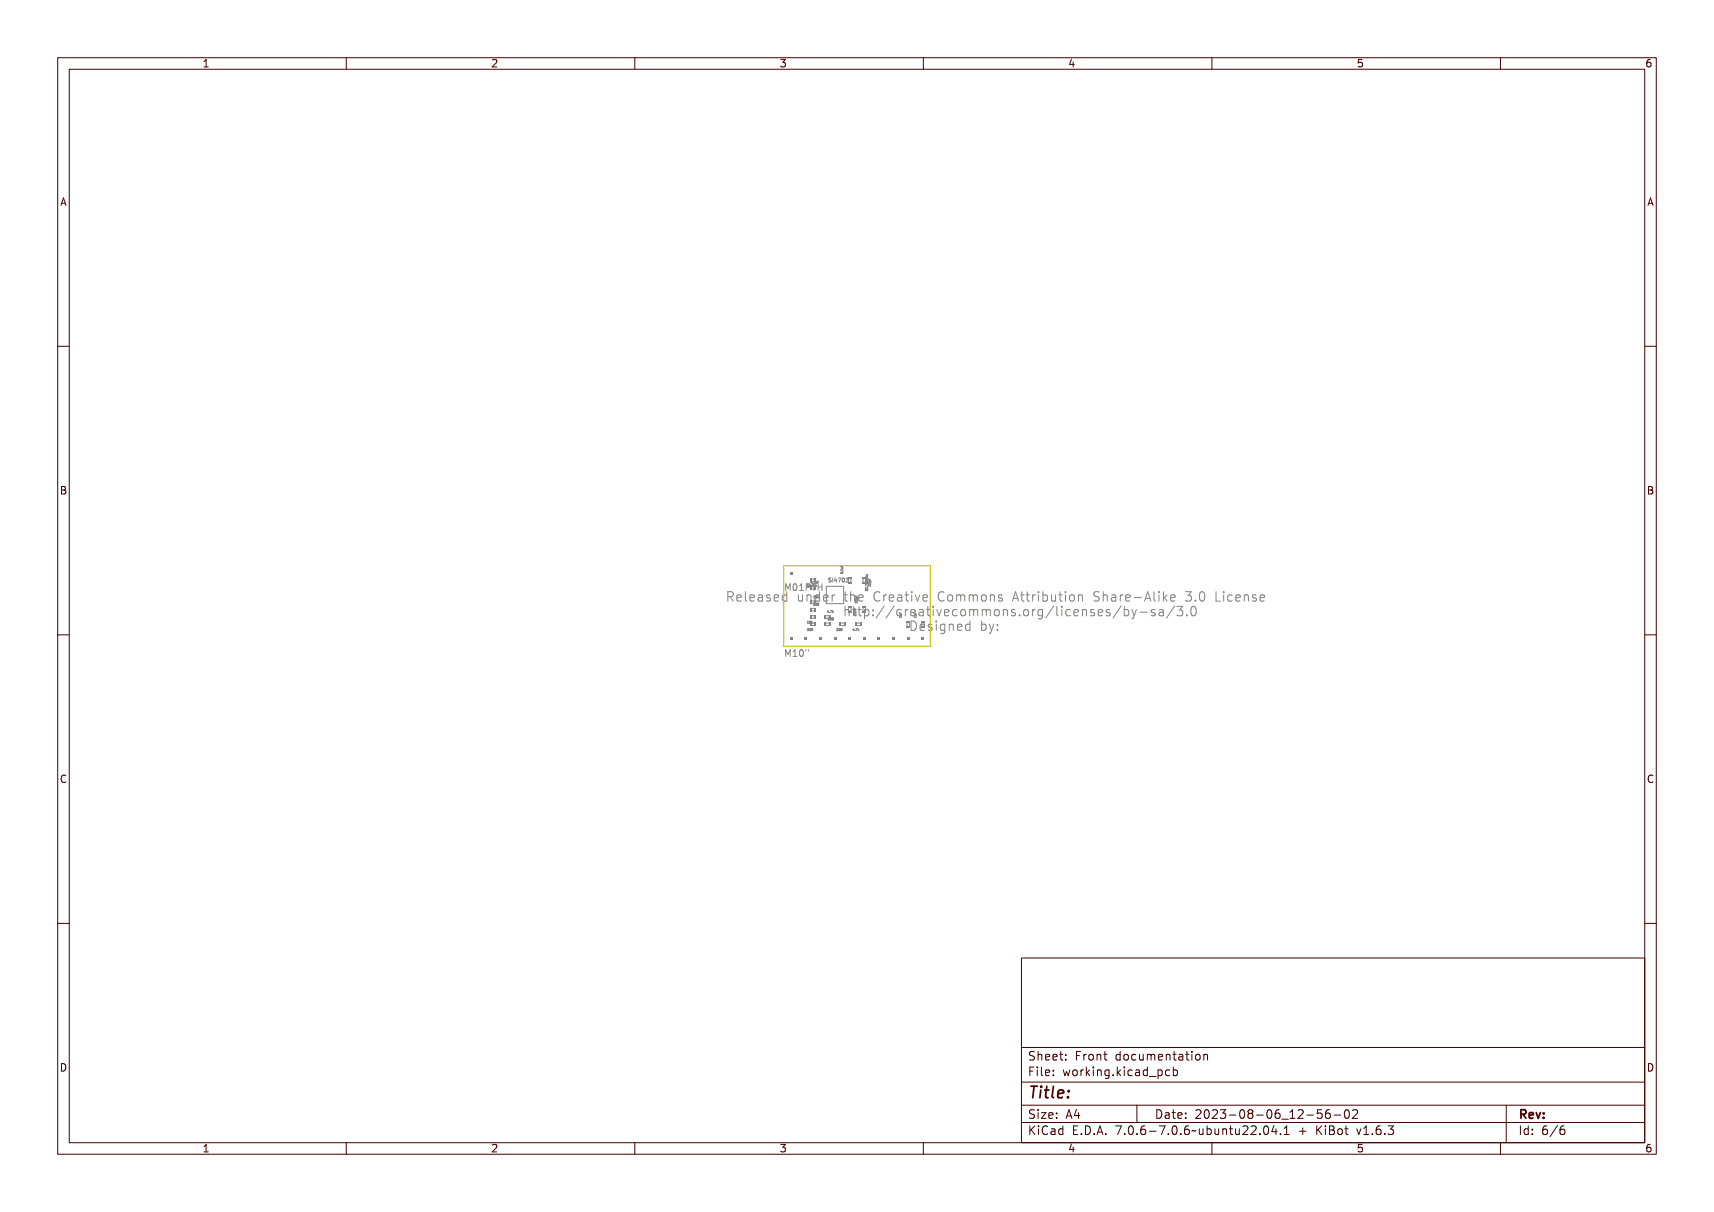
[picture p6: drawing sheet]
<svg xmlns="http://www.w3.org/2000/svg" width="297mm" height="210mm" viewBox="0 0 297 210" stroke-linecap="round" stroke-linejoin="round" font-family="sans-serif">
<defs><g id="words">
<text font-size="2.7" fill="#480000" x="178" y="190.3">Title:</text>
<g font-size="2.2" fill="#848484">
<text x="125.6" y="104.4">Released under the Creative Commons Attribution Share-Alike 3.0 License</text>
<text x="146" y="106.9">http://creativecommons.org/licenses/by-sa/3.0</text>
<text x="157.4" y="109.4">Designed by:</text>
</g>
<g font-size="2" fill="#480000">
<text x="178" y="183.7">Sheet: Front documentation</text>
<text x="178" y="186.5">File: working.kicad_pcb</text>
<text x="178" y="193.9">Size: A4</text>
<text x="178" y="196.6">KiCad E.D.A. 7.0.6-7.0.6~ubuntu22.04.1 + KiBot v1.6.3</text>
<text x="200" y="193.9">Date: 2023-08-06_12-56-02</text>
<text x="263" y="196.6">Id: 6/6</text>
<text x="263" y="193.9">Rev:</text>
</g>
<g font-size="1.7" fill="#480000">
<text x="35" y="11.7">1</text>
<text x="85" y="11.7">2</text>
<text x="135" y="11.7">3</text>
<text x="185" y="11.7">4</text>
<text x="235" y="11.7">5</text>
<text x="285" y="11.7">6</text>
<text x="10.5" y="35.7">A</text>
<text x="285.5" y="35.7">A</text>
<text x="10.5" y="85.6">B</text>
<text x="285.5" y="85.6">B</text>
<text x="10.5" y="135.7">C</text>
<text x="285.5" y="135.7">C</text>
<text x="10.5" y="185.6">D</text>
<text x="285.5" y="185.6">D</text>
<text x="35" y="199.7">1</text>
<text x="85" y="199.7">2</text>
<text x="135" y="199.7">3</text>
<text x="185" y="199.7">4</text>
<text x="235" y="199.7">5</text>
<text x="285" y="199.7">6</text>
</g>
<g font-size="1.6" fill="#848484">
<text x="135.8" y="102.5">M01PTH</text>
<text x="135.8" y="113.9">M10&quot;</text>
</g>
<text font-size=".9" fill="#848484" x="143.4" y="100.9">SI4703</text>
<g font-size=".5" fill="#848484">
<text x="139.8" y="101.7">ferrite</text>
<text x="140.5" y="101.1">4.7pF</text>
<text x="146.1" y="99.5" transform="rotate(-90 146.1 99.5)">0.1uF</text>
<text x="150.9" y="101.6" transform="rotate(-90 150.9 101.6)">22pF</text>
<text x="141.1" y="104.9">330</text>
<text x="141.1" y="103.6">10k</text>
<text x="143.3" y="106.1">4.7k</text>
<text x="143.6" y="107.4">330</text>
<text x="148.4" y="106.7" transform="rotate(-90 148.4 106.7)">22nF</text>
<text x="148.6" y="104.6" transform="rotate(-90 148.6 104.6)">22pF</text>
<text x="150.4" y="102.5" transform="rotate(-90 150.4 102.5)">32.768kHz</text>
<text x="156.2" y="107.1" transform="rotate(-90 156.2 107.1)">1uF</text>
<text x="158.8" y="107.1" transform="rotate(-90 158.8 107.1)">1uF</text>
<text x="139.8" y="109.3">330</text>
<text x="139.8" y="108.1">10k</text>
<text x="144.9" y="109.3">330</text>
<text x="147.7" y="109.3">4.7k</text>
</g>
</g></defs>
<g fill="none" stroke="#848484" stroke-width=".17">
<path d="M145.7 98.7l.4-.1v.2h-.4zM145.7 98l.1 .2 .1-.2v.2h.2h-.4zM145.8 99.3h.3zM145.8 98.3h.3v.2h-.3l.3-.1zM146 99l.1 .1zM150.1 99.8l.3 .2v-.2v.2l-.2-.1-.1 .1zM150.4 99.5v.2l-.3-.2v.2M125.8 102.8a.8 .8 0 0 1 .9 .2l.1 .4-.3 .2 .5 .8h-.3l-.2-.6-.3-.1h-.2v.7h-.2zM126 103h.2a.28 .28 0 0 1 .4 .2 .28 .28 0 0 1-.4 .3h-.2zM127.2 103.3a.53 .53 0 0 1 .7-.1 .53 .53 0 0 1 .2 .6h-.8a.46 .46 0 0 0 .3 .4 .46 .46 0 0 0 .5-.1v.2a.66 .66 0 0 1-.9-.1 .66 .66 0 0 1 0-.9zM127.4 103.4l.4-.1 .1 .4h-.6zM128.4 102.7h.5l.1 1.4 .1 .1h.3v.2a.44 .44 0 0 1-.6-.5v-1h-.4z"/>
<path d="M129.9 103.3a.53 .53 0 0 1 .6-.1 .53 .53 0 0 1 .3 .6h-.9a.46 .46 0 0 0 .3 .4 .46 .46 0 0 0 .5-.1v.2a.66 .66 0 0 1-.9-.1 .66 .66 0 0 1 .1-.9zM130 103.4l.4-.1 .2 .4h-.7zM131.1 103.2h.1a.52 .52 0 0 1 .6 0 .52 .52 0 0 1 .2 .5v.7h-.2v-.2a.42 .42 0 0 1-.5 .2 .42 .42 0 0 1-.2-.5 .42 .42 0 0 1 .5-.3h.2a.38 .38 0 0 0-.3-.3 .38 .38 0 0 0-.4 .1zM131.3 103.8h.5a.34 .34 0 0 1-.1 .4 .34 .34 0 0 1-.5-.1zM132.6 103.2h.6v.2a.3 .3 0 0 0-.3-.1 .3 .3 0 0 0-.2 .3 .45 .45 0 0 1 .5 .2 .45 .45 0 0 1 0 .5l-.7 .1-.1-.3a.42 .42 0 0 0 .7-.1l-.1-.1a.46 .46 0 0 1-.4-.2 .46 .46 0 0 1 0-.5zM133.8 103.3a.53 .53 0 0 1 .7-.1 .53 .53 0 0 1 .2 .6h-.8a.46 .46 0 0 0 .3 .4 .46 .46 0 0 0 .5-.1v.2a.66 .66 0 0 1-.9-.1 .66 .66 0 0 1 0-.9zM134 103.4l.3-.1 .2 .4h-.6zM135.1 103.3l.3-.2 .3 .2v-.6h.2v1.7h-.2v-.2a.45 .45 0 0 1-.5 .1 .45 .45 0 0 1-.2-.5zM135.2 103.4l.1-.1a.43 .43 0 0 1 .4 .5 .43 .43 0 0 1-.4 .4l-.1-.2zM135.9 112.8h.2l.2 .5 .2-.5h.2v1.1h-.2v-1l-.2 .6h-.1l-.2-.6v1h-.1zM135.9 101.3h.2l.2 .6 .2-.6h.2v1.2h-.2v-1l-.2 .6h-.1l-.2-.6v1h-.1zM136.9 112.8h.4v1h.3v.1h-.7v-.1h.3v-.9l-.3 .1z"/>
<path d="M136.9 101.5a.45 .45 0 0 1 .6 0 .45 .45 0 0 1 .1 .6 .39 .39 0 0 1-.5 .4 .39 .39 0 0 1-.3-.6zM137.1 101.5a.49 .49 0 0 1 .4 .4 .49 .49 0 0 1-.3 .5l-.2-.3zM137.7 103.2h.2v.9l.2 .1 .3-.2v-.8h.2v1.2h-.2v-.2a.38 .38 0 0 1-.5 .2 .38 .38 0 0 1-.2-.5zM137.9 101.4l.4-.1v1h.2v.2h-.6v-.2h.2v-.8h-.2zM137.9 112.9a.45 .45 0 0 1 .6 0 .45 .45 0 0 1 0 .6 .39 .39 0 0 1-.5 .4 .39 .39 0 0 1-.2-.6zM138 112.9a.49 .49 0 0 1 .4 .4 .49 .49 0 0 1-.3 .5l-.2-.3zM138.8 101.3h.3a.37 .37 0 0 1 .4 .5 .37 .37 0 0 1-.6 .2v.5h-.1zM138.9 112.8h.1v.4h-.1zM138.9 101.5h.2a.21 .21 0 0 1 .2 .2 .21 .21 0 0 1-.2 .2h-.2zM139 103.2h.2v.2a.39 .39 0 0 1 .4-.2 .39 .39 0 0 1 .3 .4v.8h-.2v-.9l-.2-.2-.3 .2v.9h-.2zM139.2 112.8h.1v.4h-.1zM139.6 101.3h.9v.2h-.4v1h-.2v-1h-.3z"/>
<path d="M139.8 109h.2v.3h-.2l.2-.1h-.1l.1-.2zM139.9 101.4l.2-.1-.1 .4zM139.9 107.7h.1l.1 .4h-.2zM140.1 112.6v.2M140.1 109h.2v.3h-.2l.2-.1h-.1l.1-.2zM140.2 101.5h.1l.1 .1h-.2l.2 .1h-.2zM140.2 101.5h.1zM140.2 107.7l.1 .3zM140.3 103.3l.4-.2 .3 .2v-.6h.2v1.7h-.2v-.2a.45 .45 0 0 1-.6 .1 .45 .45 0 0 1-.2-.5zM140.5 107.7v.2l.2-.1-.1 .1 .1 .2-.2-.2v.2zM140.5 103.4l.1-.1a.43 .43 0 0 1 .4 .5 .43 .43 0 0 1-.4 .4l-.2-.2zM140.5 101.4h.2l-.2 .3z"/>
<path d="M140.5 109l.1 .3zM140.6 101.3h.1v.5h.5v-.5h.1v1.2h-.1v-.6h-.5v.6h-.1zM140.6 100.7l.1 .4-.2-.1zM140.6 100.7v.2h-.1zM140.8 101.4h.2l-.2 .3zM140.9 101v.1zM141.1 101.4h.1l.1 .3h-.3zM141.1 100.7h.2l-.1 .4 .1-.4zM141.1 101.3h.1M141.4 101.4h.1v.1v.2h-.1zM141.4 100.8l.2 .1-.1 .3zM141.7 101.5h.1l.1 .1h-.2l.2 .1h-.2z"/>
<path d="M141.7 103.3a.53 .53 0 0 1 .6-.1 .53 .53 0 0 1 .3 .6h-.9a.46 .46 0 0 0 .3 .4 .46 .46 0 0 0 .5-.1v.2a.66 .66 0 0 1-.8-.1 .66 .66 0 0 1 0-.9zM141.7 101.5h.1zM141.7 100.7h.2h-.1l.1 .1-.1 .1v.2zM141.8 101.7h.6M141.8 103.4l.4-.1 .2 .4h-.7zM142.4 101.1v1.2M143.1 103.2h.2v.2a.33 .33 0 0 1 .3-.3 .33 .33 0 0 1 .3 .3 .39 .39 0 0 0-.4 0 .39 .39 0 0 0-.2 .4v.6h-.2zM143.5 105.8v.3h-.2zM143.5 105.8v.2h-.1zM143.5 100.3h.4v.1l-.3-.1v.2a.26 .26 0 0 1 .3 .3 .26 .26 0 0 1-.4 .1v-.1h.3v-.1a.22 .22 0 0 1-.3-.1 .22 .22 0 0 1 0-.3zM143.6 107.1h.2v.3h-.2l.2-.1-.1-.1 .1-.1zM143.7 106.1h.1z"/>
<path d="M143.9 105.8h.3l-.2 .3 .1-.3zM143.9 107.1h.2v.3h-.2l.2-.1-.1-.1 .1-.1zM144.1 100.3h.4h-.2v.6h.2h-.4h.1v-.6zM144.3 105.8v.2l.2-.1-.1 .1 .1 .1-.2-.1v.1zM144.3 107.1v.3zM144.9 100.3h.1l.1 .4-.1 .2-.1-.1h-.3zM144.9 100.3v.4h-.2zM144.9 109h.2v.3h-.2l.2-.1h-.1l.1-.2zM145.2 100.3h.4l-.2 .6h-.1l.2-.6zM145.2 109h.2v.3h-.2l.2-.1h-.1l.1-.2zM145.6 109v.3zM145.8 102.8h.2v.4h.4v.1h-.4v.9h.4v.2h-.2a.33 .33 0 0 1-.4-.4v-.7h-.3v-.1h.3z"/>
<path d="M145.8 100.3h.1a.33 .33 0 0 1 .3 .3 .33 .33 0 0 1-.3 .3l-.2-.1zM145.9 100.3a.28 .28 0 0 1 .2 .3 .28 .28 0 0 1-.2 .3zM146.2 105.2h.2v.7a.39 .39 0 0 1 .4-.2 .39 .39 0 0 1 .3 .5v.7h-.2v-.9l-.3-.1-.2 .2v.8h-.2zM146.3 100.3l.1-.1a.18 .18 0 0 1 .3 .1 .18 .18 0 0 1-.1 .3 .21 .21 0 0 1 0 .3 .21 .21 0 0 1-.3-.1l.1 .1a.15 .15 0 0 0 .2-.1 .15 .15 0 0 0-.2-.2l.2-.2zM146.9 102.7h.1v.7a.39 .39 0 0 1 .5-.2 .39 .39 0 0 1 .3 .4v.8h-.2l-.1-.9-.2-.2-.2 .2-.1 .9h-.1zM147.7 105.4h.2v.3h.5v.2h-.5v.7l.5 .2v.1h-.3a.33 .33 0 0 1-.4-.4v-.6h-.3v-.2h.3zM147.9 109v.3l-.2-.1zM147.9 109v.2h-.1zM148.1 109.2l.1 .1zM148.2 103.3a.53 .53 0 0 1 .7-.1 .53 .53 0 0 1 .2 .6h-.8a.46 .46 0 0 0 .3 .4 .46 .46 0 0 0 .5-.1v.2a.66 .66 0 0 1-.9-.1 .66 .66 0 0 1 0-.9zM148.3 109h.2l-.1 .3 .1-.3zM148.4 103.4l.4-.1 .1 .4h-.6z"/>
<path d="M148.6 108.9l.1 .3 .2-.1-.1 .1 .1 .1-.2-.1-.1 .1zM149 105.4h.2v.3h.5v.2h-.5l.1 .7 .4 .2v.1h-.3a.33 .33 0 0 1-.4-.4v-.6h-.3v-.2h.3zM150 101.3l.4 .2-.3-.1-.1 .1zM150 100.1h.4l-.2 .1v.1h.2h-.4h.2zM150.1 101l.1 .2v-.2l.2 .1a.18 .18 0 0 1-.2 .1 .18 .18 0 0 1-.1-.2zM150.1 102.2h.3v.2l-.1-.2-.1 .2-.1-.1v.1zM150.1 101.9l.3 .2v-.2v.2l-.3-.1v.1zM150.1 100.7h.3v.2h-.3zM150.1 105.7h.2v.2a.45 .45 0 0 1 .6-.2 .45 .45 0 0 1 .2 .6 .45 .45 0 0 1-.2 .6 .45 .45 0 0 1-.6-.1v.6h-.2zM150.1 100.4l.1 .1 .2-.1-.1 .1 .1 .1h-.4h.2zM150.3 101.7h.1zM150.5 105.9a.43 .43 0 0 1 .4 .4 .43 .43 0 0 1-.4 .4l-.2-.4z"/>
<path d="M150.6 100.5v.1l.1-.1v.1l.2 .1h-.3zM150.6 101.4l.3 .2v-.2v.2l-.3-.2v.2zM150.6 101.1l.3 .2v-.2v.2l-.3-.2v.2zM150.7 100.8h.2v.2h.1h-.4zM150.9 103l.6-.2h.2v.3a.47 .47 0 0 0-.6-.1 .47 .47 0 0 0-.1 .6 .47 .47 0 0 0 .1 .5 .47 .47 0 0 0 .6 0v.2a.72 .72 0 0 1-.8-.1 .72 .72 0 0 1-.2-.9zM151.7 105.8h.3v.3h-.3zM151.7 106.6h.3v.3h-.3zM152.3 103.2h.2v.2a.33 .33 0 0 1 .3-.3 .33 .33 0 0 1 .3 .3 .39 .39 0 0 0-.4 0 .39 .39 0 0 0-.2 .4v.6h-.2zM153.5 105.3h.2l-.9 1.8h-.2zM153.5 103.3a.53 .53 0 0 1 .6-.1 .53 .53 0 0 1 .3 .6h-.9a.46 .46 0 0 0 .3 .4 .46 .46 0 0 0 .5-.1v.2a.66 .66 0 0 1-.8-.1 .66 .66 0 0 1 0-.9zM153.7 103.4l.3-.1 .2 .4h-.7zM154.7 103.2h.2a.52 .52 0 0 1 .5 0 .52 .52 0 0 1 .2 .5v.7h-.2v-.2a.42 .42 0 0 1-.5 .2 .42 .42 0 0 1-.2-.5 .42 .42 0 0 1 .5-.3h.2a.38 .38 0 0 0-.2-.3 .38 .38 0 0 0-.5 .1z"/>
<path d="M154.8 105.3h.2l-.8 1.8h-.3zM154.9 103.8h.5a.34 .34 0 0 1-.1 .4 .34 .34 0 0 1-.4-.1zM155.5 105.9l.5-.2 .3 .1v.2a.43 .43 0 0 0-.6 0 .43 .43 0 0 0 0 .6 .43 .43 0 0 0 .6 0v.2a.63 .63 0 0 1-.9-.1 .63 .63 0 0 1 .1-.8zM156.3 102.8h.2v.4h.4v.1h-.4v.9h.4v.2h-.2a.33 .33 0 0 1-.4-.4v-.7h-.3v-.1h.3zM156.8 105.7h.2v.2a.33 .33 0 0 1 .4-.2 .33 .33 0 0 1 .3 .3 .39 .39 0 0 0-.5-.1 .39 .39 0 0 0-.2 .4v.6h-.2zM157.4 103.2h.5v1h.4v.2h-1v-.2h.4v-.9h-.3zM157.5 107.9a.82 .82 0 0 1 1.1 .8 .82 .82 0 0 1-1.1 .7zM157.7 102.7h.2v.3h-.2zM157.8 108a.62 .62 0 0 1 .5 .7 .62 .62 0 0 1-.5 .6zM158.1 105.9a.53 .53 0 0 1 .6-.2 .53 .53 0 0 1 .3 .7h-.9a.46 .46 0 0 0 .3 .4 .46 .46 0 0 0 .5-.1v.1a.66 .66 0 0 1-.9-.1 .66 .66 0 0 1 .1-.8zM158.2 105.9h.4l.2 .3h-.7zM158.6 103.2h.2l.3 1 .4-1h.2l-.5 1.2h-.2z"/>
<path d="M159 108.4a.53 .53 0 0 1 .6-.1 .53 .53 0 0 1 .3 .6h-.9a.46 .46 0 0 0 .3 .4 .46 .46 0 0 0 .5-.1v.2a.66 .66 0 0 1-.8-.1 .66 .66 0 0 1 0-.9zM159.2 108.5l.3-.1 .2 .3h-.7zM159.3 105.8l.1-.1a.52 .52 0 0 1 .6 0 .52 .52 0 0 1 .2 .5v.7h-.2v-.2a.42 .42 0 0 1-.5 .2 .42 .42 0 0 1-.3-.5 .42 .42 0 0 1 .6-.2h.2a.38 .38 0 0 0-.3-.4 .38 .38 0 0 0-.4 .2zM159.5 106.4l.5-.1a.34 .34 0 0 1-.1 .4 .34 .34 0 0 1-.5-.1zM160 103.3a.53 .53 0 0 1 .7-.1 .53 .53 0 0 1 .3 .6h-.9a.46 .46 0 0 0 .3 .4 .46 .46 0 0 0 .5-.1v.2a.66 .66 0 0 1-.9-.1 .66 .66 0 0 1 0-.9zM160.2 103.4l.4-.1 .2 .4h-.7zM160.4 108.3h.6l.1 .2a.3 .3 0 0 0-.4-.2 .3 .3 0 0 0-.2 .4 .45 .45 0 0 1 .5 .2 .45 .45 0 0 1 0 .5h-.6l-.2-.2a.42 .42 0 0 0 .7-.1v-.1a.46 .46 0 0 1-.5-.2 .46 .46 0 0 1 0-.5zM160.9 105.4h.2v.3h.4v.2h-.4v.7l.4 .2v.1h-.2a.33 .33 0 0 1-.4-.4v-.6h-.4v-.2h.4zM161.6 108.3h.5v1h.4v.1h-1v-.1h.4v-.9h-.3zM161.9 107.8h.2v.2h-.2zM162 105.7h.5v1.1h.4v.1h-1v-.1h.4v-.9h-.3zM162.3 105.2h.2v.3h-.2z"/>
<path d="M162.7 103l.6-.2h.2v.3a.47 .47 0 0 0-.6-.1 .47 .47 0 0 0-.1 .6 .47 .47 0 0 0 .1 .5 .47 .47 0 0 0 .6 0v.2a.72 .72 0 0 1-.8-.1 .72 .72 0 0 1-.1-.9zM162.9 108.4l.3-.2 .4 .2v-.1h.1v1.1a.54 .54 0 0 1-.2 .5 .54 .54 0 0 1-.6 0v-.2a.4 .4 0 0 0 .5 0 .4 .4 0 0 0 .2-.4 .45 .45 0 0 1-.6 .1 .45 .45 0 0 1-.2-.6zM163.1 108.5v-.1a.42 .42 0 0 1 .5 .4 .42 .42 0 0 1-.5 .5l-.1-.3zM163.1 105.7h.2l.4 1 .3-1h.2l-.4 1.2h-.2zM164 103.3a.57 .57 0 0 1 .9 .5 .57 .57 0 0 1-.9 .4l-.2-.4zM164.1 103.4l.1-.1a.43 .43 0 0 1 .5 .5 .43 .43 0 0 1-.5 .4l-.1-.2zM164.2 108.3h.2v.1a.39 .39 0 0 1 .4-.2 .39 .39 0 0 1 .3 .5v.7h-.2v-.8l-.3-.2-.2 .2v.8h-.2zM164.6 105.9a.53 .53 0 0 1 .7-.2 .53 .53 0 0 1 .2 .7h-.8a.46 .46 0 0 0 .3 .4 .46 .46 0 0 0 .5-.1v.1a.66 .66 0 0 1-.9-.1 .66 .66 0 0 1 0-.8zM164.8 105.9h.3l.2 .3h-.6zM165.1 103.2h.2v.1a.24 .24 0 0 1 .2-.2 .24 .24 0 0 1 .2 .2l.4-.1a1.4 1.4 0 0 1 .1 1.2h-.2v-.9l-.1-.2-.1 .2v.9h-.2v-.9l-.1-.2-.2 .2v.9h-.2zM165.5 108.4a.53 .53 0 0 1 .7-.1 .53 .53 0 0 1 .3 .6h-.9a.46 .46 0 0 0 .3 .4 .46 .46 0 0 0 .5-.1v.2a.66 .66 0 0 1-.9-.1 .66 .66 0 0 1 0-.9zM165.7 108.5l.4-.1 .2 .3h-.7z"/>
<path d="M166 105.9l.5-.2 .3 .1v.2a.43 .43 0 0 0-.6 0 .43 .43 0 0 0 0 .6 .43 .43 0 0 0 .6 0v.2a.63 .63 0 0 1-.9-.1 .63 .63 0 0 1 .1-.8zM166.4 103.2h.2v.1a.24 .24 0 0 1 .2-.2 .24 .24 0 0 1 .3 .2l.3-.1a1.4 1.4 0 0 1 .1 1.2h-.1v-.9l-.2-.2-.1 .2v.9h-.2v-.9l-.1-.2-.2 .2v.9h-.2zM166.8 108.4l.4-.2 .3 .2v-.6h.2v1.6h-.2v-.1a.45 .45 0 0 1-.6 .1 .45 .45 0 0 1-.2-.6zM167 108.5l.1-.1a.43 .43 0 0 1 .4 .5 .43 .43 0 0 1-.4 .4l-.2-.2zM167.2 105.8a.57 .57 0 0 1 .9 .5 .57 .57 0 0 1-.9 .5l-.1-.5zM167.4 106l.1-.1a.43 .43 0 0 1 .4 .4 .43 .43 0 0 1-.4 .4l-.2-.2zM167.9 103.3a.57 .57 0 0 1 .9 .5 .57 .57 0 0 1-.9 .4l-.1-.4zM168.1 103.4l.1-.1a.43 .43 0 0 1 .4 .5 .43 .43 0 0 1-.4 .4l-.2-.2zM168.4 105.7h.2v.1a.24 .24 0 0 1 .2-.1 .24 .24 0 0 1 .2 .1l.3-.1a1.4 1.4 0 0 1 .2 1.2h-.2v-.9l-.1-.2-.2 .2v.9h-.2v-.9l-.1-.2-.1 .2v.9h-.2zM169.2 103.2h.2v.2a.39 .39 0 0 1 .4-.2 .39 .39 0 0 1 .3 .4v.8h-.2v-.9l-.3-.2-.2 .2v.9h-.2zM169.4 107.8h.2v.6a.45 .45 0 0 1 .6-.1 .45 .45 0 0 1 .2 .5 .46 .46 0 0 1-.2 .6 .46 .46 0 0 1-.6-.1v.1h-.2zM169.7 108.5l.1-.1a.43 .43 0 0 1 .4 .5 .43 .43 0 0 1-.4 .4l-.2-.2z"/>
<path d="M169.7 105.7h.2v.1a.24 .24 0 0 1 .2-.1 .24 .24 0 0 1 .2 .1l.4-.1a1.4 1.4 0 0 1 .1 1.2h-.2v-.9l-.1-.2-.2 .2v.9h-.1v-.9l-.2-.2-.1 .2v.9h-.2zM170.6 103.2h.6l.1 .2a.3 .3 0 0 0-.4-.1 .3 .3 0 0 0-.2 .3 .45 .45 0 0 1 .5 .2 .45 .45 0 0 1 0 .5l-.6 .1-.1-.3a.42 .42 0 0 0 .7-.1l-.1-.1a.46 .46 0 0 1-.5-.2 .46 .46 0 0 1 0-.5zM170.6 108.3h.2l.4 .9 .3-.9h.2l-.3 .8a.79 .79 0 0 1-.5 .8h-.2v-.2h.3l.1-.3zM171.2 105.8a.57 .57 0 0 1 .9 .5 .57 .57 0 0 1-.9 .5l-.2-.5zM171.3 106l.1-.1a.43 .43 0 0 1 .5 .4 .43 .43 0 0 1-.5 .4l-.1-.2zM172.4 108.3h.2v.3h-.2zM172.4 109.1h.2v.3h-.2zM172.4 105.7h.2v.2a.39 .39 0 0 1 .5-.2 .39 .39 0 0 1 .2 .5v.7h-.2v-.9l-.2-.1-.3 .2v.8h-.2zM173.4 102.8h.3l.5 1.6h-.3l-.1-.4h-.5l-.1 .4h-.3zM173.5 103l.3 .8h-.5zM173.9 105.8l.6-.1 .1 .2a.3 .3 0 0 0-.4-.1 .3 .3 0 0 0-.2 .3 .45 .45 0 0 1 .5 .2 .45 .45 0 0 1 0 .5l-.6 .1-.2-.2a.42 .42 0 0 0 .7-.1v-.1a.46 .46 0 0 1-.5-.2 .46 .46 0 0 1 0-.5zM174.7 102.8h.2v.4h.4v.1h-.4v.9h.4v.2h-.2a.33 .33 0 0 1-.4-.4v-.7h-.4v-.1h.4z"/>
<path d="M175.4 106.6h.2v.3h-.2zM176 102.8h.2v.4h.4v.1h-.4v.9h.4v.2h-.2a.33 .33 0 0 1-.4-.4v-.7h-.3v-.1h.3zM176.4 105.8a.57 .57 0 0 1 .9 .5 .57 .57 0 0 1-.9 .5l-.1-.5zM176.6 106l.1-.1a.43 .43 0 0 1 .4 .4 .43 .43 0 0 1-.4 .4l-.2-.2zM177.2 103.2h.2v.2a.33 .33 0 0 1 .3-.3 .33 .33 0 0 1 .4 .3 .39 .39 0 0 0-.5 0 .39 .39 0 0 0-.2 .4v.6h-.2zM177.8 105.7h.2v.2a.33 .33 0 0 1 .4-.2 .33 .33 0 0 1 .3 .3 .39 .39 0 0 0-.5-.1 .39 .39 0 0 0-.2 .4v.6h-.2zM178.4 103.2h.5v1h.4v.2h-1v-.2h.4v-.9h-.3zM178.7 102.7h.2v.3h-.2zM179 105.9l.4-.2 .3 .2v-.2h.2v1.1a.54 .54 0 0 1-.3 .5 .54 .54 0 0 1-.6 0v-.2a.4 .4 0 0 0 .5 .1 .4 .4 0 0 0 .2-.5 .45 .45 0 0 1-.6 .2 .45 .45 0 0 1-.2-.6zM179.2 106l.1-.1a.42 .42 0 0 1 .4 .4 .42 .42 0 0 1-.4 .4l-.2-.2zM179.7 102.7h.2v.6a.45 .45 0 0 1 .5-.1 .45 .45 0 0 1 .2 .6 .46 .46 0 0 1-.2 .5 .46 .46 0 0 1-.5-.1v.2h-.2zM179.9 103.4l.1-.1a.43 .43 0 0 1 .4 .5 .43 .43 0 0 1-.4 .4l-.1-.2z"/>
<path d="M181 103.2h.2v.9l.2 .1 .3-.2v-.8h.2v1.2h-.2v-.2a.38 .38 0 0 1-.5 .2 .38 .38 0 0 1-.2-.5zM181 105.3h.2l-.8 1.8h-.2zM181.6 105.2h.5v1.4l.1 .1h.3v.2a.44 .44 0 0 1-.6-.4v-1.1h-.3zM182.5 102.8h.2v.4h.5v.1h-.5l.1 .9h.4v.2h-.3a.33 .33 0 0 1-.4-.4v-.7h-.3v-.1h.3zM183 105.7h.5v1.1h.4v.1h-1v-.1h.4v-.9h-.3zM183.3 105.2h.2v.3h-.2zM183.7 103.2h.5v1h.4v.2h-1v-.2h.4v-.9h-.3zM184 102.7h.2v.3h-.2zM184.4 105.9l.5-.2 .3 .1v.2a.43 .43 0 0 0-.6 0 .43 .43 0 0 0 0 .6 .43 .43 0 0 0 .6 0v.2a.63 .63 0 0 1-.9-.1 .63 .63 0 0 1 .1-.8zM185 103.3a.57 .57 0 0 1 .9 .5 .57 .57 0 0 1-.9 .4l-.2-.4zM185.1 103.4l.1-.1a.43 .43 0 0 1 .5 .5 .43 .43 0 0 1-.5 .4l-.1-.2zM185.6 105.9a.53 .53 0 0 1 .7-.2 .53 .53 0 0 1 .2 .7h-.8a.46 .46 0 0 0 .3 .4 .46 .46 0 0 0 .5-.1v.1a.66 .66 0 0 1-.9-.1 .66 .66 0 0 1 0-.8z"/>
<path d="M185.8 105.9h.3l.2 .3h-.6zM186.2 103.2h.2v.2a.39 .39 0 0 1 .5-.2 .39 .39 0 0 1 .2 .4v.8h-.2v-.9l-.2-.2-.3 .2v.9h-.2zM186.9 105.7h.2v.2a.39 .39 0 0 1 .4-.2 .39 .39 0 0 1 .3 .5v.7h-.2v-.9l-.3-.1-.2 .2v.8h-.2zM188.3 105.8l.6-.1 .1 .2a.3 .3 0 0 0-.4-.1 .3 .3 0 0 0-.2 .3 .45 .45 0 0 1 .5 .2 .45 .45 0 0 1 0 .5l-.6 .1-.1-.2a.42 .42 0 0 0 .7-.1l-.1-.1a.46 .46 0 0 1-.5-.2 .46 .46 0 0 1 0-.5zM188.9 102.9l.6-.1h.2v.3a.34 .34 0 0 0-.5-.2 .34 .34 0 0 0-.1 .5 .54 .54 0 0 1 .7 .6 .54 .54 0 0 1-.9 .3l-.1-.2a.4 .4 0 0 0 .5 .2 .4 .4 0 0 0 .2-.5 .6 .6 0 0 1-.5-.3 .6 .6 0 0 1-.1-.6zM189.6 105.9a.53 .53 0 0 1 .6-.2 .53 .53 0 0 1 .3 .7h-.9a.46 .46 0 0 0 .3 .4 .46 .46 0 0 0 .5-.1v.1a.66 .66 0 0 1-.9-.1 .66 .66 0 0 1 .1-.8zM189.7 105.9h.4l.2 .3h-.7zM190.2 102.7h.2v.7a.39 .39 0 0 1 .4-.2 .39 .39 0 0 1 .3 .4v.8h-.2v-.9l-.3-.2-.2 .2v.9h-.2zM190.9 105.8l.6-.1 .1 .2a.3 .3 0 0 0-.3-.1 .3 .3 0 0 0-.2 .3 .45 .45 0 0 1 .5 .2 .45 .45 0 0 1 0 .5l-.7 .1-.1-.2a.42 .42 0 0 0 .7-.1l-.1-.1a.46 .46 0 0 1-.4-.2 .46 .46 0 0 1-.1-.5zM191.5 103.2h.1a.52 .52 0 0 1 .6 0 .52 .52 0 0 1 .2 .5v.7h-.2v-.2a.42 .42 0 0 1-.5 .2 .42 .42 0 0 1-.3-.5 .42 .42 0 0 1 .5-.3h.3a.38 .38 0 0 0-.3-.3 .38 .38 0 0 0-.4 .1zM191.7 103.8h.5a.34 .34 0 0 1-.1 .4 .34 .34 0 0 1-.5-.1zM192.8 105.3h.2l-.8 1.8h-.2z"/>
<path d="M193 103.2h.2v.2a.33 .33 0 0 1 .3-.3 .33 .33 0 0 1 .3 .3 .39 .39 0 0 0-.4 0 .39 .39 0 0 0-.2 .4v.6h-.2zM193.4 105.2h.2v.7a.45 .45 0 0 1 .6-.2 .45 .45 0 0 1 .2 .6 .46 .46 0 0 1-.2 .6 .46 .46 0 0 1-.6-.1v.1h-.2zM193.7 106l.1-.1a.43 .43 0 0 1 .4 .4 .43 .43 0 0 1-.4 .4l-.2-.2zM194.2 103.3a.53 .53 0 0 1 .6-.1 .53 .53 0 0 1 .3 .6h-.9a.46 .46 0 0 0 .3 .4 .46 .46 0 0 0 .5-.1v.2a.66 .66 0 0 1-.8-.1 .66 .66 0 0 1 0-.9zM194.3 103.4l.4-.1 .2 .4h-.7zM194.6 105.7h.2l.4 .9 .3-.9h.3l-.4 .8a.79 .79 0 0 1-.5 .9h-.2v-.2l.3-.1 .1-.2zM195.6 103.7h.5v.2h-.5zM196.2 106.2h.6v.2h-.6zM197 102.8h.3l.5 1.6h-.2l-.1-.4h-.6l-.1 .4h-.2zM197.2 103l.2 .8h-.5zM197.5 105.8l.6-.1 .1 .2a.3 .3 0 0 0-.4-.1 .3 .3 0 0 0-.2 .3 .45 .45 0 0 1 .5 .2 .45 .45 0 0 1 0 .5l-.6 .1-.1-.2a.42 .42 0 0 0 .6-.1v-.1a.46 .46 0 0 1-.5-.2 .46 .46 0 0 1 0-.5zM198 102.7h.5v1.4l.1 .1h.3v.2a.44 .44 0 0 1-.6-.5v-1h-.3z"/>
<path d="M198.7 105.8l.1-.1a.52 .52 0 0 1 .5 0 .52 .52 0 0 1 .3 .5v.7h-.2v-.2a.42 .42 0 0 1-.5 .2 .42 .42 0 0 1-.3-.5 .42 .42 0 0 1 .5-.2h.3a.38 .38 0 0 0-.3-.4 .38 .38 0 0 0-.4 .2zM198.9 106.4l.5-.1a.34 .34 0 0 1-.2 .4 .34 .34 0 0 1-.4-.1zM199.4 103.2h.5v1h.4v.2h-1v-.2h.4v-.9h-.3zM199.7 102.7h.2v.3h-.2zM200.7 102.7h.2v1l.5-.5h.3l-.5 .4 .5 .8h-.2l-.4-.6-.2 .1v.5h-.2zM200.7 105.3h.2l-.8 1.8h-.2zM201.3 105.4a.5 .5 0 0 1 .6 0 .5 .5 0 0 1 .1 .6l-.1 .1a.51 .51 0 0 1 .2 .7 .51 .51 0 0 1-.8 .1h-.1v-.3a.38 .38 0 0 0 .6 .2 .38 .38 0 0 0 0-.6l-.3-.1v-.1h.2a.28 .28 0 0 0 .3-.4 .28 .28 0 0 0-.5-.1l-.2 .1zM202 103.3a.53 .53 0 0 1 .7-.1 .53 .53 0 0 1 .3 .6h-.9a.46 .46 0 0 0 .3 .4 .46 .46 0 0 0 .5-.1v.2a.66 .66 0 0 1-.9-.1 .66 .66 0 0 1 0-.9zM202.2 103.4l.4-.1 .2 .4h-.7zM202.9 106.6h.3v.3h-.3zM204.1 105.4a.57 .57 0 0 1 .7 .1 .57 .57 0 0 1 .1 .6 .55 .55 0 0 1-.2 .7 .55 .55 0 0 1-.7-.1l-.1-.8zM204.2 105.5h.2a.87 .87 0 0 1 0 1.3 .93 .93 0 0 1-.2-1.3z"/>
<path d="M204.6 102.8a.5 .5 0 0 1 .6 0 .5 .5 0 0 1 .1 .7h-.1a.51 .51 0 0 1 .2 .8 .51 .51 0 0 1-.8 .1l-.1-.1v-.2a.38 .38 0 0 0 .6 .1 .38 .38 0 0 0 0-.6h-.3v-.2h.2a.28 .28 0 0 0 .3-.4 .28 .28 0 0 0-.5 0h-.2zM205.6 106.5v.2M206.2 104h.3v.4h-.3zM206.6 105.1a1.09 1.09 0 0 0 .1 1.6h.2a1.09 1.09 0 0 0 .1-1.6M207.4 102.8a.57 .57 0 0 1 .7 .1 .57 .57 0 0 1 .1 .7 .55 .55 0 0 1-.2 .7 .55 .55 0 0 1-.7-.1l-.1-.9zM207.5 103l.2-.1a.87 .87 0 0 1 0 1.3 .93 .93 0 0 1-.2-1.2zM209.9 102.8h.2v1.4h.8v.2h-1zM211.2 103.2h.5v1h.4v.2h-1v-.2h.4v-.9h-.3zM211.5 102.7h.2v.3h-.2zM212.6 103.3l.5-.1h.3v.2a.43 .43 0 0 0-.6 .1 .43 .43 0 0 0 0 .6 .43 .43 0 0 0 .6 0v.2a.63 .63 0 0 1-.8-.1 .63 .63 0 0 1 0-.9zM213.9 103.3a.53 .53 0 0 1 .6-.1 .53 .53 0 0 1 .3 .6h-.9a.46 .46 0 0 0 .3 .4 .46 .46 0 0 0 .5-.1v.2a.66 .66 0 0 1-.9-.1 .66 .66 0 0 1 .1-.9zM214 103.4l.4-.1 .2 .4h-.7z"/>
<path d="M215.1 103.2h.2v.2a.39 .39 0 0 1 .5-.2 .39 .39 0 0 1 .2 .4v.8h-.2v-.9l-.2-.2-.3 .2v.9h-.2zM216.6 103.2h.6v.2a.3 .3 0 0 0-.3-.1 .3 .3 0 0 0-.2 .3 .45 .45 0 0 1 .5 .2 .45 .45 0 0 1 0 .5l-.7 .1-.1-.3a.42 .42 0 0 0 .7-.1l-.1-.1a.46 .46 0 0 1-.4-.2 .46 .46 0 0 1 0-.5zM217.8 103.3a.53 .53 0 0 1 .7-.1 .53 .53 0 0 1 .2 .6h-.8a.46 .46 0 0 0 .3 .4 .46 .46 0 0 0 .5-.1v.2a.66 .66 0 0 1-.9-.1 .66 .66 0 0 1 0-.9zM218 103.4l.3-.1 .2 .4h-.6z"/>
<circle cx="145.9" cy="99.4" r=".17"/>
<circle cx="145.9" cy="99.3" r=".03"/>
<circle cx="137.2" cy="101.9" r=".1"/>
<circle cx="138.1" cy="113.3" r=".1"/>
<circle cx="140.2" cy="107.9" r=".17"/>
<circle cx="140.3" cy="107.9" r=".03"/>
<circle cx="140.5" cy="109.1" r=".17"/>
<circle cx="140.6" cy="109.1" r=".03"/>
<circle cx="141.5" cy="100.9" r=".09"/>
<circle cx="144.3" cy="107.2" r=".17"/>
<circle cx="144.3" cy="107.2" r=".03"/>
<circle cx="145.6" cy="109.1" r=".17"/>
<circle cx="145.6" cy="109.1" r=".03"/>
<circle cx="146" cy="100.6" r=".06"/>
<circle cx="150.1" cy="100.8" r=".06"/>
<circle cx="150.3" cy="101.1" r=".08"/>
<circle cx="150.3" cy="100.8" r=".07"/>
<circle cx="150.8" cy="100.9" r=".09"/>
<circle cx="204.4" cy="106.1" r=".14"/>
<circle cx="207.7" cy="103.6" r=".14"/>
</g>
<g fill="#848484">
<path d="M136.8 110.5h.5v.5h-.5z" fill-rule="evenodd"/>
<path d="M139.4 110.5h.5v.5h-.5z" fill-rule="evenodd"/>
<path d="M141.9 110.5h.5v.5h-.5z" fill-rule="evenodd"/>
<path d="M144.4 110.5h.5v.5h-.5z" fill-rule="evenodd"/>
<path d="M147 110.5h.5v.5h-.5z" fill-rule="evenodd"/>
<path d="M149.5 110.5h.5v.5h-.5z" fill-rule="evenodd"/>
<path d="M152.1 110.5h.5v.5h-.5z" fill-rule="evenodd"/>
<path d="M154.6 110.5h.5v.5h-.5z" fill-rule="evenodd"/>
<path d="M157.1 110.5h.5v.5h-.5z" fill-rule="evenodd"/>
<path d="M159.7 110.5h.5v.5h-.5z" fill-rule="evenodd"/>
<path d="M136.8 99h.5v.5h-.5z" fill-rule="evenodd"/>
</g>
<path d="M143.2 108.4h.5M143.2 108h.5" fill="none" stroke="#848484" stroke-width=".17"/>
<g fill="#848484">
<path d="M143.7 107.9h.3v.6h-.3z" fill-rule="evenodd"/>
<path d="M142.9 107.9h.3v.6h-.3z" fill-rule="evenodd"/>
</g>
<path d="M143.2 104.6v-3h3v3M145.7 108.4h.5" fill="none" stroke="#848484" stroke-width=".17"/>
<g fill="#848484">
<path d="M145.4 107.9h.3v.6h-.3z" fill-rule="evenodd"/>
<path d="M146.2 107.9h.3v.6h-.3z" fill-rule="evenodd"/>
</g>
<path d="M143.2 107.1h.5M143.2 106.7h.5" fill="none" stroke="#848484" stroke-width=".17"/>
<g fill="#848484">
<path d="M143.7 106.6h.3v.6h-.3z" fill-rule="evenodd"/>
<path d="M142.9 106.6h.3v.6h-.3z" fill-rule="evenodd"/>
</g>
<path d="M140.6 108h.5M140.6 108.4h.5" fill="none" stroke="#848484" stroke-width=".17"/>
<g fill="#848484">
<path d="M140.3 107.9h.3v.6h-.3z" fill-rule="evenodd"/>
<path d="M141.1 107.9h.3v.6h-.3z" fill-rule="evenodd"/>
</g>
<path d="M148.5 108.4h.5" fill="none" stroke="#848484" stroke-width=".17"/>
<g fill="#848484">
<path d="M148.2 107.9h.3v.6h-.3z" fill-rule="evenodd"/>
<path d="M149 107.9h.3v.6h-.3z" fill-rule="evenodd"/>
</g>
<path d="M140.6 105.9h.5M140.6 105.4h.5" fill="none" stroke="#848484" stroke-width=".17"/>
<g fill="#848484">
<path d="M141.1 105.3h.3v.6h-.3z" fill-rule="evenodd"/>
<path d="M140.3 105.3h.3v.6h-.3z" fill-rule="evenodd"/>
</g>
<path d="M149.5 100.3v.5" fill="none" stroke="#848484" stroke-width=".17"/>
<g fill="#848484">
<path d="M149.5 100.8h.6v.3h-.6z" fill-rule="evenodd"/>
<path d="M149.5 100h.6v.3h-.6z" fill-rule="evenodd"/>
</g>
<path d="M140.6 106.7h.5M140.6 107.1h.5" fill="none" stroke="#848484" stroke-width=".17"/>
<g fill="#848484">
<path d="M140.3 106.6h.3v.6h-.3z" fill-rule="evenodd"/>
<path d="M141.1 106.6h.3v.6h-.3z" fill-rule="evenodd"/>
</g>
<path d="M140.6 100.3h.5" fill="none" stroke="#848484" stroke-width=".17"/>
<g fill="#848484">
<path d="M140.3 100.3h.3v.6h-.3z" fill-rule="evenodd"/>
<path d="M141.1 100.3h.3v.6h-.3z" fill-rule="evenodd"/>
</g>
<path d="M147.5 100.3v.5" fill="none" stroke="#848484" stroke-width=".17"/>
<g fill="#848484">
<path d="M146.9 100h.6v.3h-.6z" fill-rule="evenodd"/>
<path d="M146.9 100.8h.6v.3h-.6z" fill-rule="evenodd"/>
</g>
<path d="M135.8 98h25.4v14h-25.4z" fill="none" stroke="#c2c200" stroke-width=".2"/>
<g fill="none" stroke="#480000" stroke-width=".17">
<path d="M10 10h277v190h-277zM12 12h273v186h-273zM60 10v2M110 10v2M160 10v2M210 10v2M260 10v2M10 60h2M285 60h2M10 110h2M285 110h2M10 160h2"/>
<path d="M285 160h2M177 166h108v32h-108zM60 198v2M110 198v2M160 198v2M177 181.5h108M177 187.5h108M177 191.5h108M177 194.5h108M178.1 195.2h.2v.6l.6-.6h.3l-.6 .6 .6 .8h-.2l-.5-.7-.2 .2v.5h-.2zM178.2 185h.9v.2h-.7v.4h.6v.2h-.6v.7h-.2zM178.3 182.4l.5-.1h.2v.2a.31 .31 0 0 0-.5-.1 .31 .31 0 0 0 0 .5 .5 .5 0 0 1 .6 .6 .5 .5 0 0 1-.8 .2l-.1-.2a.34 .34 0 0 0 .4 .1 .34 .34 0 0 0 .1-.5 .47 .47 0 0 1-.5-.2 .47 .47 0 0 1 .1-.5z"/>
<path d="M178.3 192.5l.5-.1h.2v.2a.31 .31 0 0 0-.5-.1 .31 .31 0 0 0 0 .5 .5 .5 0 0 1 .6 .6 .5 .5 0 0 1-.8 .2l-.1-.2a.34 .34 0 0 0 .4 .1 .34 .34 0 0 0 .1-.5 .47 .47 0 0 1-.5-.2 .47 .47 0 0 1 .1-.5zM179.4 182.2h.2v.6a.35 .35 0 0 1 .4-.1 .35 .35 0 0 1 .2 .4v.6h-.2v-.8h-.4v.8h-.2zM179.5 185.4h.4v.9h.4v.2h-.9v-.2h.3v-.8h-.2zM179.5 192.8h.4v.9h.4v.1h-.9v-.1h.3v-.8h-.2zM179.5 195.6h.4v.9h.4v.1h-.9v-.1h.3v-.8h-.2zM179.7 184.9h.2v.3h-.2zM179.7 192.3h.2v.3h-.2zM179.7 195.1h.2v.3h-.2zM180.6 184.9h.4v1.3l.4 .1v.2l-.5-.2v-1.2h-.3zM180.6 192.8h.8v.1l-.6 .8h.6v.1h-.8v-.1l.6-.8h-.6zM180.7 182.8a.49 .49 0 0 1 .6-.1 .49 .49 0 0 1 .2 .5h-.8a.42 .42 0 0 0 .3 .4 .42 .42 0 0 0 .4-.1v.2a.6 .6 0 0 1-.8-.1 .6 .6 0 0 1 .1-.8zM180.7 195.4l.5-.2h.3v.2a.43 .43 0 0 0-.6 0 .43 .43 0 0 0-.2 .5 .43 .43 0 0 0 .2 .5 .43 .43 0 0 0 .6 0v.2a.66 .66 0 0 1-.8-.1 .66 .66 0 0 1-.1-.8z"/>
<path d="M180.8 182.9l.4-.1 .1 .3h-.6zM181.8 195.6h.2a.45 .45 0 0 1 .5 0 .45 .45 0 0 1 .1 .4v.6h-.1v-.1a.38 .38 0 0 1-.5 .2 .38 .38 0 0 1-.2-.5 .38 .38 0 0 1 .4-.2h.3a.35 .35 0 0 0-.3-.4 .35 .35 0 0 0-.4 .2zM181.9 182.8a.49 .49 0 0 1 .6-.1 .49 .49 0 0 1 .2 .5h-.8a.42 .42 0 0 0 .3 .4 .42 .42 0 0 0 .5-.1v.2a.6 .6 0 0 1-.9-.1 .6 .6 0 0 1 .1-.8zM181.9 185.5a.49 .49 0 0 1 .6-.1 .49 .49 0 0 1 .2 .5h-.8a.42 .42 0 0 0 .3 .4 .42 .42 0 0 0 .5-.1v.2a.6 .6 0 0 1-.9-.1 .6 .6 0 0 1 .1-.8zM181.9 192.9a.49 .49 0 0 1 .6-.1 .49 .49 0 0 1 .2 .5h-.8a.42 .42 0 0 0 .3 .4 .42 .42 0 0 0 .5-.1v.2a.6 .6 0 0 1-.9-.1 .6 .6 0 0 1 .1-.8zM182 196.2l.5-.1a.31 .31 0 0 1-.2 .4 .31 .31 0 0 1-.4-.1zM182 182.9l.4-.1 .1 .3h-.6zM182 185.6l.4-.1 .1 .3h-.6zM182 193l.4-.1 .1 .3h-.6zM183 195.7l.4-.2 .2 .2v-.6h.2v1.5h-.2v-.1a.42 .42 0 0 1-.5 .1 .42 .42 0 0 1-.2-.5zM183.2 195.8l.1-.1a.4 .4 0 0 1 .3 .4 .4 .4 0 0 1-.3 .4l-.2-.2zM183.2 182.3h.2v.4h.4v.1h-.4l.1 .8h.3v.1h-.2a.3 .3 0 0 1-.4-.3v-.6h-.3v-.1h.3z"/>
<path d="M183.3 185.4h.2v.3h-.2zM183.3 186.2h.2v.3h-.2zM183.3 192.8h.2v.3h-.2zM183.3 193.6h.2v.2h-.2zM184.5 182.7h.2v.3h-.2zM184.5 183.5h.2v.2h-.2zM185.2 185.4h.2l.2 .8 .1-.5h.2l.2 .5 .1-.8h.2l-.2 1.1h-.2l-.2-.7-.2 .7h-.1zM185.4 195.2h.9v.2h-.7v.4h.6v.2h-.6v.5h.7v.1h-.9zM185.7 192.4h.2l.5 1.4h-.2l-.1-.3h-.5l-.1 .3h-.2zM185.8 192.6l.2 .7h-.4zM186.6 182.3h.9v.2h-.7v.4h.6v.2h-.6v.6h-.2zM186.7 185.5a.52 .52 0 0 1 .8 .4 .52 .52 0 0 1-.8 .4l-.1-.4z"/>
<path d="M186.8 185.6l.1-.1a.39 .39 0 0 1 .4 .4 .39 .39 0 0 1-.4 .4l-.1-.2zM186.9 196.4h.2v.2h-.2zM187.1 192.4h.2v.9h.2v.2h-.2v.3h-.2v-.3h-.6v-.2zM187.1 192.6v.7h-.4zM187.8 195.2a.76 .76 0 0 1 .9 .7 .76 .76 0 0 1-.9 .7zM188 195.4a.57 .57 0 0 1 .5 .5 .57 .57 0 0 1-.5 .6zM188 182.7h.2v.2a.3 .3 0 0 1 .3-.3 .3 .3 0 0 1 .3 .3 .37 .37 0 0 0-.5-.1 .37 .37 0 0 0-.1 .4v.5h-.2zM188 185.4h.2v.2a.3 .3 0 0 1 .3-.3 .3 .3 0 0 1 .3 .3 .37 .37 0 0 0-.5-.1 .37 .37 0 0 0-.1 .4v.6h-.2zM189.1 184.9h.1v.9l.5-.4h.2l-.4 .4 .5 .7h-.2l-.4-.6-.2 .1v.5h-.1zM189.1 182.8a.52 .52 0 0 1 .8 .4 .52 .52 0 0 1-.8 .4l-.1-.4zM189.2 182.9l.1-.1a.39 .39 0 0 1 .4 .4 .39 .39 0 0 1-.4 .4l-.1-.2zM189.3 196.4h.3v.2h-.3z"/>
<path d="M190.2 182.7h.2v.1a.35 .35 0 0 1 .4-.1 .35 .35 0 0 1 .3 .4v.6h-.2l-.1-.8h-.3l-.1 .8h-.2zM190.3 185.4h.4v.9h.4v.2h-.9v-.2h.4v-.8h-.3zM190.5 195.2h.3l.4 1.4h-.2l-.1-.3h-.5l-.1 .3h-.2zM190.6 184.9h.1v.3h-.1zM190.6 195.4l.2 .7h-.4zM191.4 185.4h.2v.1a.35 .35 0 0 1 .4-.1 .35 .35 0 0 1 .3 .4v.7h-.2l-.1-.9h-.3l-.1 .9h-.2zM191.7 182.3h.1v.4h.4v.1h-.4l.1 .8h.3v.1h-.2a.3 .3 0 0 1-.3-.3v-.6h-.3v-.1h.3zM191.7 196.4h.3v.2h-.3zM192.7 185.5l.3-.2 .3 .2v-.1h.2v1a.53 .53 0 0 1-.8 .4v-.2a.36 .36 0 0 0 .4 .1 .36 .36 0 0 0 .2-.4l-.1 .1a.53 .53 0 0 1-.7-.3 .53 .53 0 0 1 .2-.6zM192.8 185.6l.1-.1a.39 .39 0 0 1 .4 .4 .39 .39 0 0 1-.4 .4l-.1-.2zM193.8 195.2h.9l-.5 1.4h-.2l.5-1.2h-.7zM193.9 182.8l.3-.2 .3 .2v-.6h.2v1.5h-.2v-.1a.42 .42 0 0 1-.6 .1 .42 .42 0 0 1-.1-.5z"/>
<path d="M194.1 182.8a.4 .4 0 0 1 .4 .4 .4 .4 0 0 1-.4 .4l-.2-.4zM194.1 186.2h.3v.3h-.3zM195.1 184.9h.2v.9l.4-.4h.3l-.5 .4 .5 .7h-.2l-.4-.6-.1 .1v.5h-.2zM195.1 182.8a.52 .52 0 0 1 .8 .4 .52 .52 0 0 1-.8 .4l-.1-.4zM195.2 182.9l.1-.1a.39 .39 0 0 1 .4 .4 .39 .39 0 0 1-.4 .4l-.1-.2zM195.3 196.4h.3v.2h-.3zM196.3 185.4h.5v.9h.3v.2h-.9v-.2h.4v-.8h-.3zM196.3 195.4a.5 .5 0 0 1 .7-.1 .5 .5 0 0 1 .1 .6 .52 .52 0 0 1-.4 .8 .52 .52 0 0 1-.5-.8zM196.4 182.8a.39 .39 0 0 1 .4-.2 .39 .39 0 0 1 .3 .3 .4 .4 0 0 0-.6 0 .4 .4 0 0 0 0 .6 .4 .4 0 0 0 .6 0 .41 .41 0 0 1-.4 .3 .41 .41 0 0 1-.4-.3v-.5zM196.5 195.4a.57 .57 0 0 1 .4 .9l-.3 .2a.86 .86 0 0 1-.1-1.1zM196.6 184.9h.2v.3h-.2zM197 191.5v3"/>
<path d="M197.4 182.7h.2v.8l.2 .1 .3-.2v-.7h.2v1h-.2v-.1a.35 .35 0 0 1-.4 .2 .35 .35 0 0 1-.3-.5zM197.6 185.5a.39 .39 0 0 1 .4-.2 .39 .39 0 0 1 .3 .3 .4 .4 0 0 0-.6 0 .4 .4 0 0 0 0 .6 .4 .4 0 0 0 .6 0 .41 .41 0 0 1-.4 .3 .41 .41 0 0 1-.4-.3v-.5zM197.7 196.4h.3v.2h-.3zM198.6 182.7h.1l.2-.1a.22 .22 0 0 0 .2 .2 .22 .22 0 0 0 .2-.2l.2 .3 .1 .8h-.2v-.8l-.1-.1-.2 .1v.8h-.1v-.8l-.2-.1-.1 .1v.8h-.1zM198.7 185.4h.1a.45 .45 0 0 1 .5 0 .45 .45 0 0 1 .2 .4v.7h-.2v-.2a.38 .38 0 0 1-.5 .2 .38 .38 0 0 1-.2-.5 .38 .38 0 0 1 .5-.2h.2a.35 .35 0 0 0-.3-.4 .35 .35 0 0 0-.3 .2zM198.7 195.4l.5-.2h.2v.2a.43 .43 0 0 0-.5 0 .43 .43 0 0 0-.1 .5 .48 .48 0 0 1 .7 0 .48 .48 0 0 1-.1 .7 .48 .48 0 0 1-.7-.1l-.1-.6zM198.8 186l.5-.1a.31 .31 0 0 1-.1 .4 .31 .31 0 0 1-.4-.1zM198.9 195.9a.29 .29 0 0 1 .4 .1 .29 .29 0 0 1-.1 .4 .29 .29 0 0 1-.4-.1zM199.9 185.5l.3-.2 .3 .2v-.6h.2v1.6h-.2v-.2a.42 .42 0 0 1-.5 .1 .42 .42 0 0 1-.2-.5zM199.9 182.8a.49 .49 0 0 1 .6-.1 .49 .49 0 0 1 .2 .5h-.7a.42 .42 0 0 0 .2 .4 .42 .42 0 0 0 .5-.1v.2a.6 .6 0 0 1-.8-.1 .6 .6 0 0 1 0-.8zM200 196h.5v.2h-.5zM200 185.6l.1-.1a.39 .39 0 0 1 .4 .4 .39 .39 0 0 1-.4 .4l-.1-.2z"/>
<path d="M200.1 182.9l.3-.1 .2 .3h-.6zM200.1 192.4a.76 .76 0 0 1 1 .7 .76 .76 0 0 1-1 .7zM200.3 192.6a.57 .57 0 0 1 .6 .5 .57 .57 0 0 1-.6 .6zM200.9 186.8l1.2 .1zM201 195.2h.9l-.5 1.4h-.2l.5-1.2h-.7zM201.1 182.7h.1v.1a.35 .35 0 0 1 .5-.1 .35 .35 0 0 1 .2 .4v.6h-.2v-.8h-.4l-.1 .8h-.1zM201.4 192.8h.2a.45 .45 0 0 1 .5 0 .45 .45 0 0 1 .1 .4v.6h-.1v-.1a.38 .38 0 0 1-.5 .2 .38 .38 0 0 1-.2-.5 .38 .38 0 0 1 .4-.2h.3a.35 .35 0 0 0-.3-.4 .35 .35 0 0 0-.4 .2zM201.6 193.4l.5-.1a.31 .31 0 0 1-.2 .4 .31 .31 0 0 1-.4-.1zM202.2 185.4h.2v.1a.46 .46 0 0 1 .6 0 .46 .46 0 0 1 .1 .6 .39 .39 0 0 1-.2 .4 .39 .39 0 0 1-.5-.2v.6h-.2zM202.5 182.3h.2v.4h.4v.1h-.4v.8h.4v.1h-.2a.3 .3 0 0 1-.4-.3v-.6h-.3v-.1h.3zM202.5 185.6l.1-.1a.4 .4 0 0 1 .4 .4 .4 .4 0 0 1-.4 .4l-.2-.2zM202.5 196.4h.3v.2h-.3z"/>
<path d="M202.8 192.4h.2v.4h.4v.1h-.4l.1 .8h.3v.1h-.2a.3 .3 0 0 1-.4-.3v-.6h-.3v-.1h.3zM203.5 182.7h.2a.45 .45 0 0 1 .4 0 .45 .45 0 0 1 .2 .4v.6h-.2v-.1a.38 .38 0 0 1-.5 .2 .38 .38 0 0 1-.2-.5 .38 .38 0 0 1 .5-.2h.2a.35 .35 0 0 0-.2-.4 .35 .35 0 0 0-.4 .2zM203.5 195.4a.5 .5 0 0 1 .7-.1 .5 .5 0 0 1 .1 .6 .52 .52 0 0 1-.4 .8 .52 .52 0 0 1-.5-.8zM203.6 185.5a.39 .39 0 0 1 .4-.2 .39 .39 0 0 1 .3 .3 .4 .4 0 0 0-.5 0 .4 .4 0 0 0 0 .6 .4 .4 0 0 0 .5 0 .41 .41 0 0 1-.4 .3 .41 .41 0 0 1-.4-.3v-.5zM203.7 183.3l.4-.1a.31 .31 0 0 1-.1 .4 .31 .31 0 0 1-.4-.1zM203.7 195.4a.57 .57 0 0 1 .4 .9l-.2 .2a.86 .86 0 0 1-.2-1.1zM203.9 192.9a.49 .49 0 0 1 .6-.1 .49 .49 0 0 1 .2 .5h-.8a.42 .42 0 0 0 .3 .4 .42 .42 0 0 0 .5-.1v.2a.6 .6 0 0 1-.9-.1 .6 .6 0 0 1 .1-.8zM204 193l.4-.1 .1 .3h-.6zM204.7 184.9h.1v.6a.45 .45 0 0 1 .7 0 .45 .45 0 0 1 0 .6 .39 .39 0 0 1-.2 .4 .39 .39 0 0 1-.5-.2v.2h-.1zM204.9 182.3h.2v.4h.4v.1h-.4v.8h.4v.1h-.2a.3 .3 0 0 1-.4-.3v-.6h-.3v-.1h.3zM204.9 185.6l.1-.1a.39 .39 0 0 1 .4 .4 .39 .39 0 0 1-.4 .4l-.1-.2zM204.9 196.4h.3v.2h-.3z"/>
<path d="M205.3 192.8h.2v.3h-.2zM205.3 193.6h.2v.2h-.2zM205.9 182.7h.5v.9h.3v.1h-.9v-.1h.4v-.8h-.3zM205.9 195.4l.5-.2h.2v.2a.43 .43 0 0 0-.5 0 .43 .43 0 0 0-.1 .5 .48 .48 0 0 1 .7 0 .48 .48 0 0 1-.1 .7 .48 .48 0 0 1-.7-.1l-.1-.6zM206.1 195.9a.29 .29 0 0 1 .4 .1 .29 .29 0 0 1-.1 .4 .29 .29 0 0 1-.4-.1zM206.2 182.2h.2v.3h-.2zM207 196l.3-.1 .5 .1 .2-.1a.38 .38 0 0 1-.7 .2l-.3 .1zM207.1 182.8a.52 .52 0 0 1 .8 .4 .52 .52 0 0 1-.8 .4l-.1-.4zM207.3 182.9l.1-.1a.39 .39 0 0 1 .4 .4 .39 .39 0 0 1-.4 .4l-.2-.2zM207.4 192.5a.53 .53 0 0 1 .8 .1 .53 .53 0 0 1-.3 .7l-.3 .4h.7v.1h-.9v-.1l.3-.4a.49 .49 0 0 0 .2-.7l-.5 .1zM208.3 182.7h.1v.1a.35 .35 0 0 1 .5-.1 .35 .35 0 0 1 .2 .4v.6h-.2v-.8h-.4l-.1 .8h-.1zM208.3 195.6h.1l.1 .8 .2 .1 .2-.2v-.7h.2v1h-.2v-.1a.35 .35 0 0 1-.4 .2 .35 .35 0 0 1-.2-.5z"/>
<path d="M208.7 192.6a.5 .5 0 0 1 .6-.1 .5 .5 0 0 1 .2 .6 .52 .52 0 0 1-.5 .8 .52 .52 0 0 1-.4-.8zM208.9 192.6a.57 .57 0 0 1 .4 .9l-.3 .2a.86 .86 0 0 1-.1-1.1zM209.5 195.1h.2v.6a.45 .45 0 0 1 .6-.1 .45 .45 0 0 1 .1 .7 .39 .39 0 0 1-.3 .4 .39 .39 0 0 1-.4-.2v.1h-.2zM209.7 195.8l.1-.1a.4 .4 0 0 1 .4 .4 .4 .4 0 0 1-.4 .4l-.1-.2zM209.8 192.5a.53 .53 0 0 1 .8 .1 .53 .53 0 0 1-.3 .7l-.3 .4h.7v.1h-.9v-.1l.3-.4a.49 .49 0 0 0 .2-.7l-.5 .1zM210 198v2M210.7 195.6h.2v.8l.2 .1 .2-.2v-.7h.2v1h-.2v-.1a.35 .35 0 0 1-.4 .2 .35 .35 0 0 1-.2-.5zM211 192.4a.46 .46 0 0 1 .6 0 .46 .46 0 0 1 .1 .6l-.1 .1a.45 .45 0 0 1 .2 .6 .45 .45 0 0 1-.6 .2l-.2-.1v-.2a.35 .35 0 0 0 .5 .1 .35 .35 0 0 0 0-.5h-.3v-.2a.28 .28 0 0 0 .4-.1 .28 .28 0 0 0 0-.3 .28 .28 0 0 0-.4 0h-.2zM211.9 195.6h.2v.1a.35 .35 0 0 1 .4-.1 .35 .35 0 0 1 .2 .4v.6h-.2v-.8h-.4v.8h-.2zM212.4 193.2h.5v.2h-.5zM213.3 195.2h.2v.4h.4v.1h-.4v.8h.4v.1h-.2a.3 .3 0 0 1-.4-.3v-.6h-.3v-.1h.3zM213.5 192.6a.5 .5 0 0 1 .6-.1 .5 .5 0 0 1 .2 .6 .52 .52 0 0 1-.5 .8 .52 .52 0 0 1-.4-.8z"/>
<path d="M213.7 192.6a.57 .57 0 0 1 .4 .9l-.3 .2a.86 .86 0 0 1-.1-1.1zM214.3 195.6h.2v.8l.2 .1 .2-.2v-.7h.2v1h-.2v-.1a.35 .35 0 0 1-.4 .2 .35 .35 0 0 1-.2-.5zM214.7 192.5a.41 .41 0 0 1 .7-.1 .41 .41 0 0 1-.2 .7 .42 .42 0 0 1 .2 .6 .42 .42 0 0 1-.7 0 .42 .42 0 0 1 .2-.6l-.3-.2zM215.5 195.3a.53 .53 0 0 1 .8 .1 .53 .53 0 0 1-.3 .7l-.3 .4h.6v.1h-.9v-.1l.4-.4a.49 .49 0 0 0 .2-.8l-.5 .2zM216 193.2h.5v.2h-.5zM216.7 195.3a.53 .53 0 0 1 .8 .1 .53 .53 0 0 1-.3 .7l-.3 .4h.6v.1h-.9v-.1l.4-.4a.49 .49 0 0 0 .2-.8l-.5 .2zM217.1 192.6a.5 .5 0 0 1 .7-.1 .5 .5 0 0 1 .1 .6 .52 .52 0 0 1-.5 .8 .52 .52 0 0 1-.4-.8zM217.3 192.6a.57 .57 0 0 1 .4 .9l-.3 .2a.86 .86 0 0 1-.1-1.1zM218.2 196.4h.2v.2h-.2zM218.3 192.6l.5-.2h.2v.2a.43 .43 0 0 0-.5 0 .43 .43 0 0 0-.1 .5 .48 .48 0 0 1 .7 0 .48 .48 0 0 1-.1 .7 .48 .48 0 0 1-.7-.1l-.1-.6zM218.5 193.1a.29 .29 0 0 1 .4 .1 .29 .29 0 0 1-.1 .4 .29 .29 0 0 1-.4-.1zM219.2 195.4a.5 .5 0 0 1 .6-.1 .5 .5 0 0 1 .2 .6 .52 .52 0 0 1-.5 .8 .52 .52 0 0 1-.5-.8z"/>
<path d="M219.2 194.2l1.3 .1zM219.4 195.4a.57 .57 0 0 1 .3 .9l-.2 .2a.86 .86 0 0 1-.1-1.1zM220.7 192.5l.5-.1v1.3h.3v.1h-.8v-.1h.3v-1.1h-.3zM220.8 195.2h.2v.9h.2v.2h-.2v.3h-.2v-.3h-.6v-.2zM220.8 195.4v.7h-.4zM221.8 196.4h.2v.2h-.2zM221.8 192.5a.53 .53 0 0 1 .8 .1 .53 .53 0 0 1-.3 .7l-.3 .4h.7v.1h-.9v-.1l.3-.4a.49 .49 0 0 0 .2-.7l-.5 .1zM222.8 195.3l.5-.1v1.3h.3v.1h-.8v-.1h.3v-1.1h-.3zM223.2 193.2h.5v.2h-.5zM224.3 192.4h.7v.2h-.6v.3a.53 .53 0 0 1 .7 .6 .53 .53 0 0 1-.8 .3l-.1-.2a.37 .37 0 0 0 .6 0 .37 .37 0 0 0-.3-.5h-.2zM225.4 195.5h.2v.4h.4v.2h-.4v.4h-.2v-.4h-.4v-.2h.4zM225.5 192.6l.5-.2h.2v.2a.43 .43 0 0 0-.5 0 .43 .43 0 0 0-.1 .5 .48 .48 0 0 1 .7 0 .48 .48 0 0 1-.1 .7 .48 .48 0 0 1-.7-.1l-.1-.6z"/>
<path d="M225.7 193.1a.29 .29 0 0 1 .4 .1 .29 .29 0 0 1-.1 .4 .29 .29 0 0 1-.4-.1zM226.8 193.2h.5v.2h-.5zM227.5 195.2h.2v.6l.6-.6h.2l-.6 .6 .6 .8h-.2l-.5-.7-.1 .2v.5h-.2zM227.9 192.6a.5 .5 0 0 1 .7-.1 .5 .5 0 0 1 .1 .6 .52 .52 0 0 1-.4 .8 .52 .52 0 0 1-.5-.8zM228.2 192.6a.57 .57 0 0 1 .3 .9l-.2 .2a.86 .86 0 0 1-.1-1.1zM228.8 195.6h.4v.9h.4v.1h-.9v-.1h.4v-.8h-.3zM229 192.5a.53 .53 0 0 1 .8 .1 .53 .53 0 0 1-.2 .7l-.4 .4h.7v.1h-.9v-.1l.3-.4a.49 .49 0 0 0 .2-.7l-.5 .1zM229.1 195.1h.1v.3h-.1zM229.9 195.2h.4a.35 .35 0 0 1 .5 .2 .35 .35 0 0 1-.3 .5 .41 .41 0 0 1 .3 .5 .41 .41 0 0 1-.5 .2h-.4zM230.1 196h.2a.27 .27 0 0 1 .3 .2 .27 .27 0 0 1-.3 .3h-.2zM230.1 195.4h.2a.23 .23 0 0 1 .3 .2 .23 .23 0 0 1-.3 .2h-.2zM231.2 193.2h1.1"/>
<path d="M231.2 195.7a.52 .52 0 0 1 .8 .4 .52 .52 0 0 1-.8 .4l-.1-.4zM231.3 195.8l.1-.1a.39 .39 0 0 1 .4 .4 .39 .39 0 0 1-.4 .4l-.1-.2zM232.6 195.2h.1v.4h.4v.1h-.4l.1 .8h.3v.1h-.2a.3 .3 0 0 1-.3-.3v-.6h-.3v-.1h.3zM233.2 192.4l.1-.1a.81 .81 0 0 1 .6 .6 .81 .81 0 0 1-.3 .8l-.1 .1a.82 .82 0 0 1-.6-.6 .82 .82 0 0 1 .3-.8zM234.4 192.4l.2-.1h.4l.2 .1v.3v.2l-.9 .9h.9M234.6 195.6h.2l.3 .9 .4-.9h.2l-.4 1h-.3zM236 195.3l.5-.1v1.3h.3v.1h-.8v-.1h.3v-1.1h-.3zM237.4 196.4h.3v.2h-.3zM238.4 195.4l.5-.2h.2v.2a.43 .43 0 0 0-.5 0 .43 .43 0 0 0-.1 .5 .48 .48 0 0 1 .7 0 .48 .48 0 0 1-.1 .7 .48 .48 0 0 1-.7-.1l-.1-.6zM238.6 195.9a.29 .29 0 0 1 .4 .1 .29 .29 0 0 1-.1 .4 .29 .29 0 0 1-.4-.1zM239.8 196.4h.3v.2h-.3zM240.7 195.2a.46 .46 0 0 1 .6 0 .46 .46 0 0 1 .1 .6l-.1 .1a.45 .45 0 0 1 .2 .6 .45 .45 0 0 1-.6 .2l-.2-.1v-.2a.35 .35 0 0 0 .5 .1 .35 .35 0 0 0 0-.5l-.3-.1v-.1a.28 .28 0 0 0 .4-.1 .28 .28 0 0 0 0-.3 .28 .28 0 0 0-.4 0h-.2z"/>
<path d="M260 198v2M261 191.5v6.5M263.2 195.2h.8v.2h-.3v1.1h.3v.1h-.8v-.1h.3v-1.1h-.3zM264.4 195.7l.3-.2 .3 .2v-.6h.2v1.5h-.2v-.1a.42 .42 0 0 1-.5 .1 .42 .42 0 0 1-.2-.5zM264.6 195.8l.1-.1a.4 .4 0 0 1 .3 .4 .4 .4 0 0 1-.3 .4l-.2-.2zM265.9 195.6h.2v.3h-.2zM265.9 196.4h.2v.2h-.2zM268.1 195.4l.5-.2h.2v.2a.43 .43 0 0 0-.5 0 .43 .43 0 0 0-.2 .5 .48 .48 0 0 1 .7 0 .48 .48 0 0 1-.1 .7 .48 .48 0 0 1-.6-.1l-.2-.6zM268.2 195.9a.29 .29 0 0 1 .4 .1 .29 .29 0 0 1 0 .4 .29 .29 0 0 1-.4-.1zM269.9 195.2h.2l-.8 1.6h-.2zM270.5 195.4l.5-.2h.2v.2a.43 .43 0 0 0-.5 0 .43 .43 0 0 0-.2 .5 .48 .48 0 0 1 .7 0 .48 .48 0 0 1 0 .7 .48 .48 0 0 1-.7-.1l-.1-.6zM270.6 195.9a.29 .29 0 0 1 .4 .1 .29 .29 0 0 1 0 .4 .29 .29 0 0 1-.4-.1z"/>
<circle cx="196.7" cy="195.9" r=".13"/>
<circle cx="203.9" cy="195.9" r=".13"/>
<circle cx="209" cy="193.1" r=".13"/>
<circle cx="213.8" cy="193.1" r=".13"/>
<circle cx="215" cy="193.4" r=".29"/>
<circle cx="215" cy="192.8" r=".25"/>
<circle cx="217.4" cy="193.1" r=".13"/>
<circle cx="219.5" cy="195.9" r=".13"/>
<circle cx="228.3" cy="193.1" r=".13"/>
</g>
<g fill="none" stroke="#480000" stroke-width=".3">
<path d="M178.1 188.4h1.4v.2h-.6v1.7h-.2v-1.7h-.6zM179.9 188.8h.7v1.3h.4v.2h-1.2v-.2h.5v-1.1h-.4zM180.3 188.3h.3v.3h-.3zM181.8 188.4h.2v.4h.6v.2h-.6v1l.2 .1h.4v.2a.55 .55 0 0 1-.8-.5v-.8h-.4v-.2h.4zM183 188.3h.6l.1 1.6 .1 .2h.4v.2a.54 .54 0 0 1-.8-.5v-1.4h-.4zM184.8 189a.65 .65 0 0 1 .8-.1 .65 .65 0 0 1 .3 .7h-1.1a.56 .56 0 0 0 .4 .5 .56 .56 0 0 0 .6-.1v.2a.81 .81 0 0 1-1.1-.1 .81 .81 0 0 1 .1-1.1zM185 189.1l.3-.1a.37 .37 0 0 1 .3 .4h-.8zM186.7 188.9h.3v.4h-.3zM186.7 189.9h.3v.4h-.3zM263.1 192.4a.73 .73 0 0 1 .9 .2v.3l-.3 .3 .5 .6h-.2l-.3-.4-.2-.2h-.2v.6h-.2zM263.3 192.6h.2a.26 .26 0 0 1 .3 .2 .26 .26 0 0 1-.2 .3h-.3zM264.5 192.9a.49 .49 0 0 1 .6-.1 .49 .49 0 0 1 .2 .5h-.8a.42 .42 0 0 0 .3 .4 .42 .42 0 0 0 .4-.1v.2a.6 .6 0 0 1-.8-.1 .6 .6 0 0 1 .1-.8z"/>
<path d="M264.6 193l.3-.1 .2 .3h-.6zM265.5 192.8h.2l.3 .9 .3-.9h.2l-.4 1h-.2zM267.1 192.8h.2v.3h-.2zM267.1 193.6h.2v.2h-.2z"/>
</g>
<use href="#words"/>
</svg>
